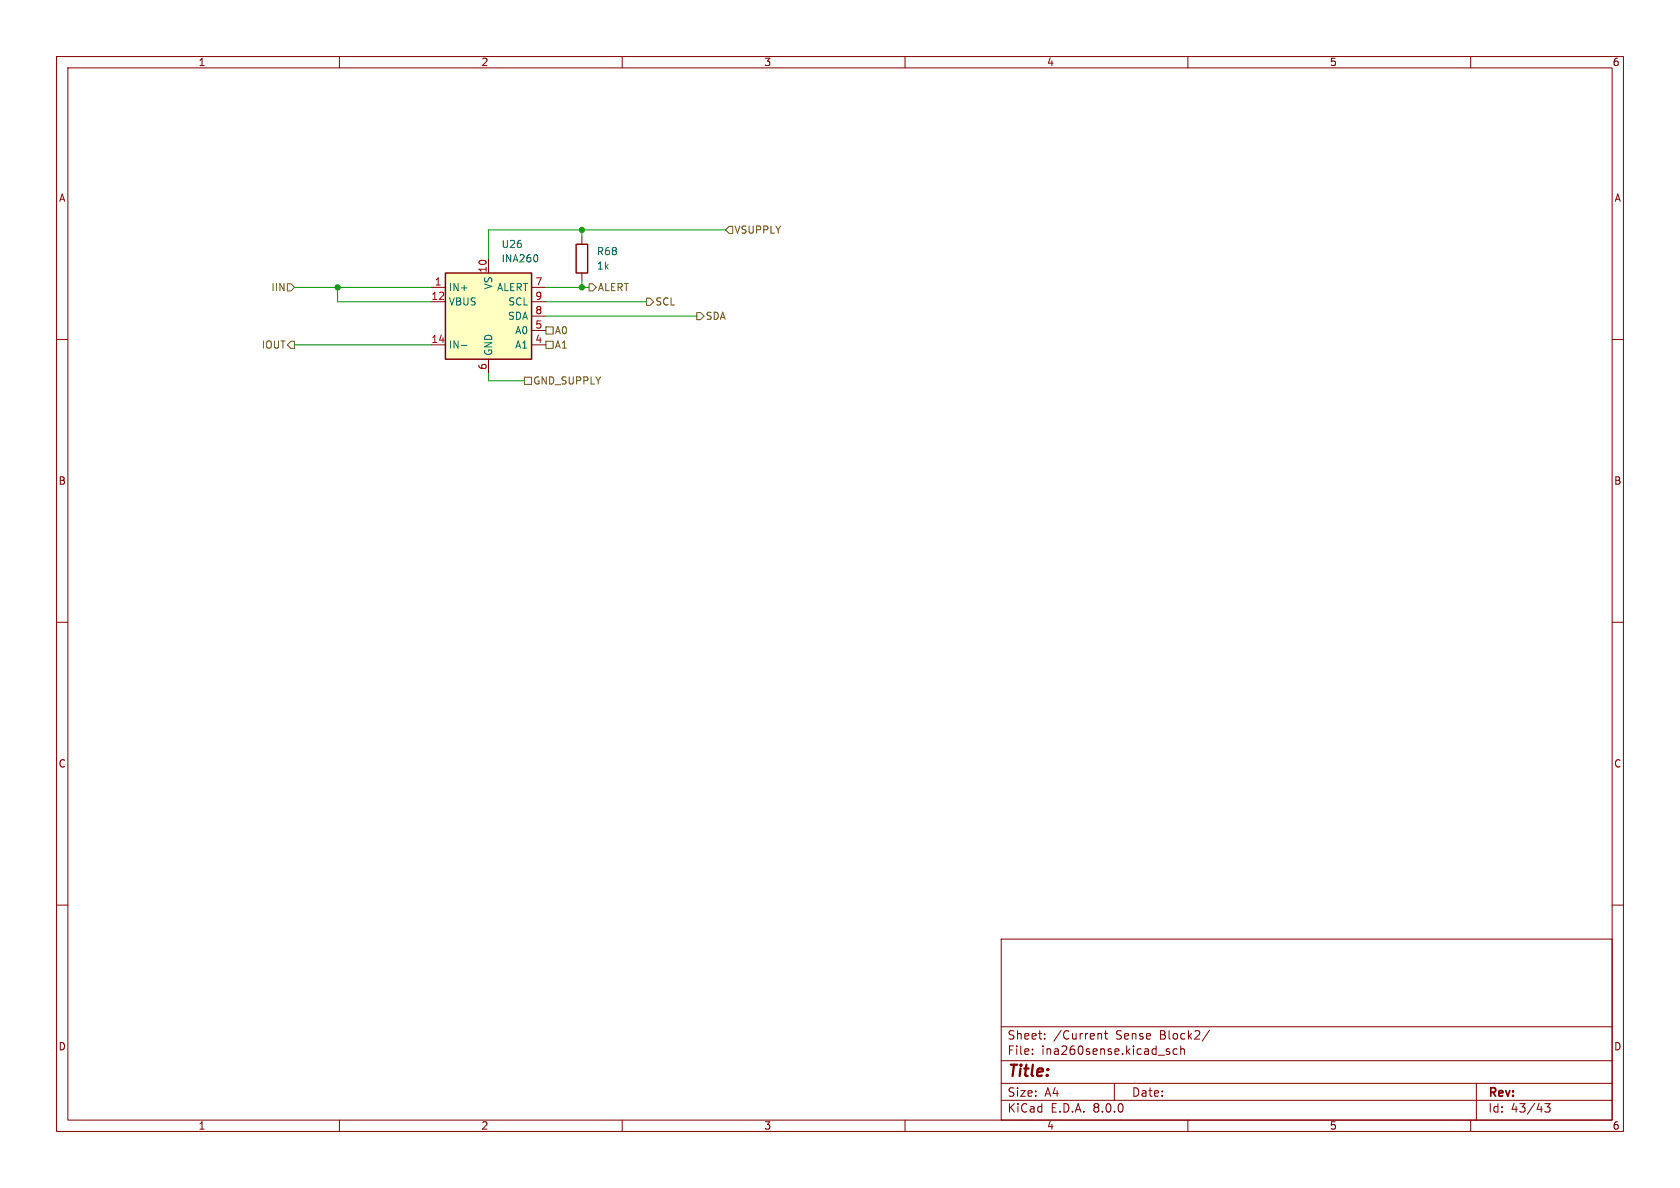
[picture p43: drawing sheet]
<svg xmlns="http://www.w3.org/2000/svg" width="297mm" height="210mm" viewBox="0 0 297 210" stroke-linecap="round" stroke-linejoin="round" font-family="sans-serif">
<defs><g id="words">
<text font-size="2.8" fill="#840000" x="178" y="190.9">Title:</text>
<g font-size="2.1" fill="#840000">
<text x="178" y="184">Sheet:</text>
<text x="186.2" y="184">/Current</text>
<text x="197.3" y="184">Sense</text>
<text x="205.2" y="184">Block2/</text>
<text x="178" y="186.7">File:</text>
<text x="184.1" y="186.7">ina260sense.kicad_sch</text>
<text x="178" y="196.9">KiCad</text>
<text x="178" y="194.1">Size:</text>
<text x="184.7" y="194.1">A4</text>
<text x="185.7" y="196.9">E.D.A.</text>
<text x="193.3" y="196.9">8.0.0</text>
<text x="200" y="194.1">Date:</text>
<text x="263" y="194.3">Rev:</text>
<text x="263" y="196.9">Id:</text>
<text x="267.1" y="196.9">43/43</text>
</g>
<g font-size="1.8" fill="#840000">
<text x="35" y="11.9">1</text>
<text x="85" y="11.9">2</text>
<text x="135" y="11.9">3</text>
<text x="185" y="11.9">4</text>
<text x="235" y="11.9">5</text>
<text x="285" y="11.9">6</text>
<text x="10.3" y="35.9">A</text>
<text x="285.3" y="35.9">A</text>
<text x="10.3" y="85.9">B</text>
<text x="285.3" y="85.9">B</text>
<text x="10.3" y="135.9">C</text>
<text x="285.3" y="135.9">C</text>
<text x="10.3" y="185.9">D</text>
<text x="285.3" y="185.9">D</text>
<text x="35" y="199.9">1</text>
<text x="85" y="199.9">2</text>
<text x="135" y="199.9">3</text>
<text x="185" y="199.9">4</text>
<text x="235" y="199.9">5</text>
<text x="285" y="199.9">6</text>
</g>
<g font-size="1.8" fill="#725600">
<text x="129.7" y="41.5">VSUPPLY</text>
<text x="47.9" y="51.7">IIN</text>
<text x="105.6" y="51.7">ALERT</text>
<text x="98" y="59.3">A0</text>
<text x="115.8" y="54.2">SCL</text>
<text x="124.7" y="56.7">SDA</text>
<text x="46.2" y="61.8">IOUT</text>
<text x="98" y="61.8">A1</text>
<text x="94.2" y="68.2">GND_SUPPLY</text>
</g>
<g font-size="1.8" fill="#006464">
<text x="88.6" y="44">U26</text>
<text x="88.6" y="46.6">INA260</text>
<text x="105.4" y="45.3">R68</text>
<text x="105.4" y="47.9">1k</text>
<text x="79.2" y="51.7">IN+</text>
<text x="87.2" y="51.3" transform="rotate(-90 87.2 51.3)">VS</text>
<text x="87.8" y="51.7">ALERT</text>
<text x="79.2" y="54.2">VBUS</text>
<text x="89.7" y="56.7">SDA</text>
<text x="89.8" y="54.2">SCL</text>
<text x="91" y="59.3">A0</text>
<text x="79.2" y="61.8">IN-</text>
<text x="87.2" y="63" transform="rotate(-90 87.2 63)">GND</text>
<text x="91" y="61.8">A1</text>
</g>
<g font-size="1.8" fill="#a90000">
<text x="76.2" y="53.1">12</text>
<text x="76.8" y="50.5">1</text>
<text x="86.1" y="48.3" transform="rotate(-90 86.1 48.3)">10</text>
<text x="94.5" y="50.5">7</text>
<text x="94.5" y="53.1">9</text>
<text x="94.5" y="58.2">5</text>
<text x="94.5" y="55.6">8</text>
<text x="76.2" y="60.7">14</text>
<text x="86.1" y="65.5" transform="rotate(-90 86.1 65.5)">6</text>
<text x="94.5" y="60.7">4</text>
</g>
</g></defs>
<g fill="none" stroke="#840000" stroke-width=".18">
<path d="M10 10h277v190h-277zM12 12h273v186h-273zM60 10v2M110 10v2M160 10v2M210 10v2M260 10v2M10 60h2M285 60h2M10 110h2M285 110h2M10 160h2"/>
<path d="M285 160h2M177 166h108v32h-108zM60 198v2M110 198v2M160 198v2M177 194.5h108M177 191.5h108M177 187.5h108M177 181.5h108M182.5 186.3v.1M182.5 185.5v.1M184.7 183.6v.1"/>
<path d="M184.7 182.8v.1M194.3 182.7l.4 .1v.1v.8M195.2 182.7h.6M195.5 182.2v1.3l.3 .2M197 191.5v3M206.4 185.9l.3 .1 .1 .2-.2 .2h-.3M206.4 185.4l.3 .1M208.1 185.5l-.4-.1-.3 .3v.4l.1 .2h.6M208.7 185.5l.3-.1 .3 .1 .1 .9M208.7 184.9v1.5M210 198v2M213.8 182.1l-1.3 2"/>
<path d="M260 198v2M261 191.5v6.5M273.1 195.1h.9l-.5 .6 .5 .1v.7l-.3 .1h-.4l-.2-.1"/>
</g>
<path d="M78.7 48.3h15.3v15.2h-15.3z" fill="#ffffc2"/>
<path d="M78.7 48.3h15.3v15.2h-15.3zM101.9 43.2h2v5.1h-2z" fill="none" stroke="#840000" stroke-width=".25"/>
<path d="M76.2 50.8h2.5M76.2 53.3h2.5M86.4 45.7v2.6M94 50.8h2.5M94 53.3h2.5M94 58.4h2.5M94 55.9h2.5M102.9 41.9v1.3M102.9 48.3v1.2M76.2 61h2.5M86.4 63.5v2.5M94 61h2.5" fill="none" stroke="#840000" stroke-width=".18"/>
<path d="M95 45.2l.1 .3-.1 .7M81.6 61.1h1" fill="none" stroke="#006464" stroke-width=".18"/>
<path d="M50.8 50.2h.6l.7 .6-.7 .6h-.6zM96.5 57.8h1.3v1.3h-1.3zM104.1 50.2h.7l.6 .6-.6 .6h-.7zM114.3 52.7h.6l.7 .6-.7 .7h-.6zM123.2 55.2h.6l.7 .7-.7 .6h-.6zM128.9 40h.6v1.3h-.6l-.6-.7zM50.8 61l.6-.7h.7v1.3h-.7zM92.7 66.7h1.3v1.2h-1.3zM96.5 60.3h1.3v1.3h-1.3z" fill="none" stroke="#725600" stroke-width=".18"/>
<path d="M52.1 50.8h24.1M59.7 50.8v2.5h16.5M96.5 50.8h7.6M96.5 53.3h17.8M96.5 55.9h26.7M102.9 40.6v1.3M102.9 49.5v1.3M128.3 40.6h-41.9v5.1M52.1 61h24.1M86.4 66v1.3h6.3" fill="none" stroke="#009600" stroke-width=".18"/>
<g fill="#009600" stroke="#009600" stroke-width=".18">
<circle cx="59.7" cy="50.8" r=".46"/>
<circle cx="102.9" cy="50.8" r=".46"/>
<circle cx="102.9" cy="40.6" r=".46"/>
</g>
<use href="#words"/>
</svg>
